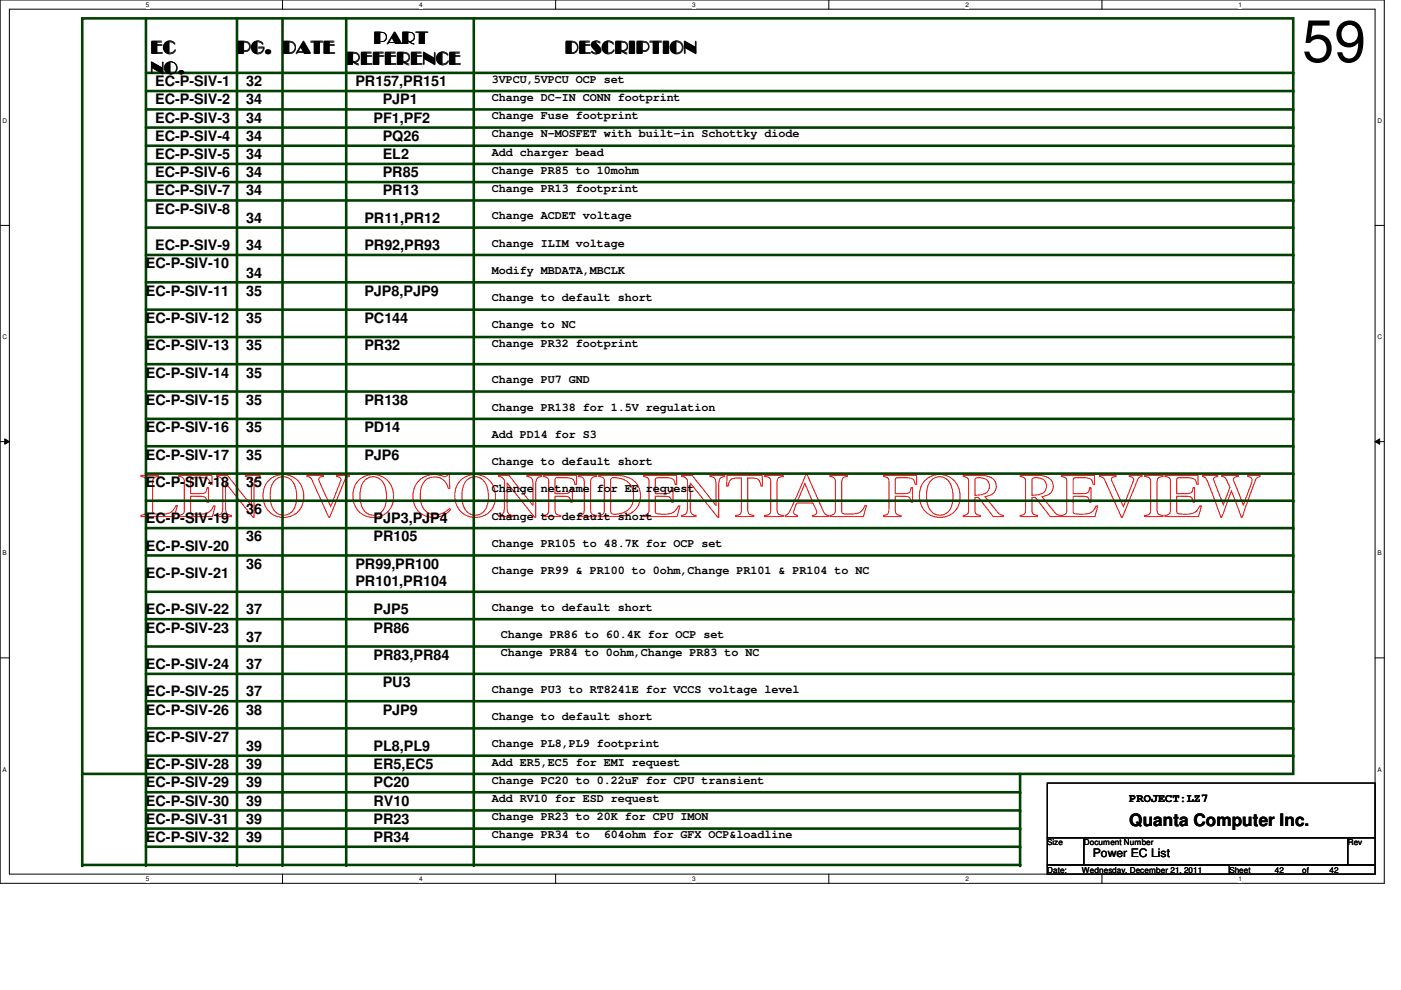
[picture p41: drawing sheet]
<svg xmlns="http://www.w3.org/2000/svg" width="297mm" height="210mm" viewBox="0 0 297 210" stroke-linecap="round" stroke-linejoin="round" font-family="sans-serif">
<defs><g id="words">
<text font-size="13.2" fill="#f00" x="29.7" y="109.5">LENOVO CONFIDENTIAL FOR REVIEW</text>
<text font-size="12.3" x="276.1" y="13.1">59</text>
<g font-size="3.9">
<text x="32" y="11.3">EC</text>
<text x="50.2" y="11.3">PG. DATE</text>
<text x="50.3" y="11.3">PG.</text>
<text x="59.9" y="11.3">DATE</text>
<text x="79.3" y="9.3">PART</text>
<text x="119.8" y="11.3">DESCRIPTION</text>
<text x="32" y="15.6">NO.</text>
<text x="73.5" y="13.7">REFERENCE</text>
</g>
<text font-size="3.6" x="239.4" y="175.2">Quanta Computer Inc.</text>
<g font-size="3">
<text x="32.9" y="18.3">EC-P-SIV-1</text>
<text x="32.9" y="22.1">EC-P-SIV-2</text>
<text x="52.2" y="18.3">32</text>
<text x="52.2" y="22.1">34</text>
<text x="75.4" y="18.3">PR157,PR151</text>
<text x="81.1" y="22.1">PJP1</text>
<text x="32.9" y="26">EC-P-SIV-3</text>
<text x="32.9" y="29.9">EC-P-SIV-4</text>
<text x="52.2" y="29.9">34</text>
<text x="52.2" y="26">34</text>
<text x="79.2" y="26">PF1,PF2</text>
<text x="81.1" y="29.9">PQ26</text>
<text x="32.9" y="33.7">EC-P-SIV-5</text>
<text x="52.2" y="33.7">34</text>
<text x="81.1" y="33.7">EL2</text>
<text x="32.9" y="37.6">EC-P-SIV-6</text>
<text x="32.9" y="41.4">EC-P-SIV-7</text>
<text x="52.2" y="41.4">34</text>
<text x="52.2" y="37.6">34</text>
<text x="81.1" y="41.4">PR13</text>
<text x="81.1" y="37.6">PR85</text>
<text x="32.9" y="45.3">EC-P-SIV-8</text>
<text x="52.2" y="47.2">34</text>
<text x="77.3" y="47.2">PR11,PR12</text>
<text x="32.9" y="53">EC-P-SIV-9</text>
<text x="52.2" y="53">34</text>
<text x="77.3" y="53">PR92,PR93</text>
<text x="30.9" y="56.9">EC-P-SIV-10</text>
<text x="52.2" y="58.8">34</text>
<text x="30.9" y="62.7">EC-P-SIV-11</text>
<text x="52.2" y="62.7">35</text>
<text x="77.3" y="62.7">PJP8,PJP9</text>
<text x="30.9" y="68.5">EC-P-SIV-12</text>
<text x="52.2" y="68.5">35</text>
<text x="77.3" y="68.5">PC144</text>
<text x="30.9" y="74.3">EC-P-SIV-13</text>
<text x="52.2" y="74.3">35</text>
<text x="77.3" y="74.3">PR32</text>
<text x="30.9" y="80.1">EC-P-SIV-14</text>
<text x="52.2" y="80.1">35</text>
<text x="30.9" y="85.9">EC-P-SIV-15</text>
<text x="52.2" y="85.9">35</text>
<text x="77.3" y="85.9">PR138</text>
<text x="30.9" y="91.7">EC-P-SIV-16</text>
<text x="52.2" y="91.7">35</text>
<text x="77.3" y="91.7">PD14</text>
<text x="30.9" y="97.5">EC-P-SIV-17</text>
<text x="52.2" y="97.5">35</text>
<text x="77.3" y="97.5">PJP6</text>
<text x="30.9" y="103.3">EC-P-SIV-18</text>
<text x="52.2" y="103.3">35</text>
<text x="30.9" y="111">EC-P-SIV-19</text>
<text x="52.2" y="109">36</text>
<text x="79.2" y="111">PJP3,PJP4</text>
<text x="30.9" y="116.8">EC-P-SIV-20</text>
<text x="52.2" y="114.8">36</text>
<text x="79.2" y="114.8">PR105</text>
<text x="30.9" y="122.6">EC-P-SIV-21</text>
<text x="52.2" y="120.6">36</text>
<text x="75.4" y="120.6">PR99,PR100</text>
<text x="75.4" y="124.2">PR101,PR104</text>
<text x="30.9" y="130.3">EC-P-SIV-22</text>
<text x="52.2" y="130.3">37</text>
<text x="79.2" y="130.3">PJP5</text>
<text x="30.9" y="134.1">EC-P-SIV-23</text>
<text x="52.2" y="136.1">37</text>
<text x="79.2" y="134.1">PR86</text>
<text x="30.9" y="141.9">EC-P-SIV-24</text>
<text x="52.2" y="141.9">37</text>
<text x="79.2" y="139.9">PR83,PR84</text>
<text x="30.9" y="147.6">EC-P-SIV-25</text>
<text x="52.2" y="147.6">37</text>
<text x="81.1" y="145.7">PU3</text>
<text x="30.9" y="151.5">EC-P-SIV-26</text>
<text x="52.2" y="151.5">38</text>
<text x="81.1" y="151.5">PJP9</text>
<text x="30.9" y="157.3">EC-P-SIV-27</text>
<text x="52.2" y="159.2">39</text>
<text x="79.2" y="159.2">PL8,PL9</text>
<text x="30.9" y="163.1">EC-P-SIV-28</text>
<text x="30.9" y="166.9">EC-P-SIV-29</text>
<text x="52.2" y="163.1">39</text>
<text x="52.2" y="166.9">39</text>
<text x="79.2" y="163.1">ER5,EC5</text>
<text x="79.2" y="166.9">PC20</text>
<text x="30.9" y="170.8">EC-P-SIV-30</text>
<text x="52.2" y="170.8">39</text>
<text x="79.2" y="170.8">RV10</text>
<text x="30.9" y="174.7">EC-P-SIV-31</text>
<text x="30.9" y="178.5">EC-P-SIV-32</text>
<text x="52.2" y="174.7">39</text>
<text x="52.2" y="178.5">39</text>
<text x="79.2" y="174.7">PR23</text>
<text x="79.2" y="178.5">PR34</text>
</g>
<g font-size="2.5">
<text x="104.3" y="17.5">3VPCU,5VPCU OCP set</text>
<text x="104.3" y="21.4">Change DC-IN CONN footprint</text>
<text x="104.3" y="25.3">Change Fuse footprint</text>
<text x="104.3" y="29.1">Change N-MOSFET with built-in Schottky diode</text>
<text x="104.3" y="33">Add charger bead</text>
<text x="104.3" y="36.8">Change PR85 to 10mohm</text>
<text x="104.3" y="40.7">Change PR13 footprint</text>
<text x="104.3" y="46.5">Change ACDET voltage</text>
<text x="104.3" y="52.3">Change ILIM voltage</text>
<text x="104.3" y="58.1">Modify MBDATA,MBCLK</text>
<text x="104.3" y="63.9">Change to default short</text>
<text x="104.3" y="69.6">Change to NC</text>
<text x="104.3" y="73.5">Change PR32 footprint</text>
<text x="104.3" y="81.2">Change PU7 GND</text>
<text x="104.3" y="87">Change PR138 for 1.5V regulation</text>
<text x="104.3" y="92.8">Add PD14 for S3</text>
<text x="104.3" y="98.6">Change to default short</text>
<text x="104.3" y="104.4">Change netname for EE request</text>
<text x="104.3" y="110.2">Change to default short</text>
<text x="104.3" y="116">Change PR105 to 48.7K for OCP set</text>
<text x="104.3" y="121.8">Change PR99 &amp; PR100 to 0ohm,Change PR101 &amp; PR104 to NC</text>
<text x="104.3" y="129.5">Change to default short</text>
<text x="106.2" y="135.3">Change PR86 to 60.4K for OCP set</text>
<text x="106.2" y="139.1">Change PR84 to 0ohm,Change PR83 to NC</text>
<text x="104.3" y="146.9">Change PU3 to RT8241E for VCCS voltage level</text>
<text x="104.3" y="152.7">Change to default short</text>
<text x="104.3" y="158.5">Change PL8,PL9 footprint</text>
<text x="104.3" y="162.3">Add ER5,EC5 for EMI request</text>
<text x="104.3" y="166.2">Change PC20 to 0.22uF for CPU transient</text>
<text x="104.3" y="170.1">Add RV10 for ESD request</text>
<text x="104.3" y="173.9">Change PR23 to 20K for CPU IMON</text>
<text x="239.4" y="170.1">PROJECT:LZ7</text>
<text x="104.3" y="177.8">Change PR34 to</text>
<text x="128" y="177.8">604ohm for GFX OCP&amp;loadline</text>
<text x="231.7" y="181.8">Power EC List</text>
</g>
<g font-size="1.7">
<text x="222" y="179.2">Size</text>
<text x="229.8" y="179.2">Document Number</text>
<text x="285.7" y="179.2">Rev</text>
<text x="222" y="185">Date:</text>
<text x="229.4" y="185">Wednesday, December 21, 2011</text>
<text x="260.6" y="185">Sheet</text>
<text x="270.3" y="185">42</text>
<text x="276.1" y="185">of</text>
<text x="281.9" y="185">42</text>
</g>
<g font-size="1.4">
<text x="30.9" y="1.4">5</text>
<text x="88.9" y="1.4">4</text>
<text x="146.8" y="1.4">3</text>
<text x="204.7" y="1.4">2</text>
<text x="262.6" y="1.4">1</text>
<text x=".5" y="26.1">D</text>
<text x="292.1" y="26.1">D</text>
<text x=".5" y="71.9">C</text>
<text x="292.1" y="71.9">C</text>
<text x=".5" y="117.8">B</text>
<text x="292.1" y="117.8">B</text>
<text x=".5" y="163.6">A</text>
<text x="292.1" y="163.6">A</text>
<text x="30.9" y="186.8">5</text>
<text x="88.9" y="186.8">4</text>
<text x="146.8" y="186.8">3</text>
<text x="204.7" y="186.8">2</text>
<text x="262.6" y="186.8">1</text>
</g>
</g></defs>
<path d="M0 0h293.5v187.3h-293.5zM2 1.9h289.5v183.4h-289.5z" fill="none" stroke="#000" stroke-width=".21"/>
<g fill="#fff">
<path d="M30.9 .2h.8v1.5h-.8z"/>
<path d="M30.9 185.5h.8v1.6h-.8z"/>
</g>
<path d="M59.9 0v1.9M59.9 185.3v2" fill="none" stroke="#000" stroke-width=".21"/>
<g fill="#fff">
<path d="M88.9 .2h.7v1.5h-.7z"/>
<path d="M88.9 185.5h.7v1.6h-.7z"/>
</g>
<path d="M117.8 0v1.9M117.8 185.3v2" fill="none" stroke="#000" stroke-width=".21"/>
<g fill="#fff">
<path d="M146.8 .2h.7v1.5h-.7z"/>
<path d="M146.8 185.5h.7v1.6h-.7z"/>
</g>
<path d="M175.7 0v1.9M175.7 185.3v2" fill="none" stroke="#000" stroke-width=".21"/>
<g fill="#fff">
<path d="M204.7 .2h.7v1.5h-.7z"/>
<path d="M204.7 185.5h.7v1.6h-.7z"/>
</g>
<path d="M233.6 0v1.9M233.6 185.3v2" fill="none" stroke="#000" stroke-width=".21"/>
<g fill="#fff">
<path d="M262.6 .2h.8v1.5h-.8z"/>
<path d="M262.6 185.5h.8v1.6h-.8z"/>
<path d="M.5 24.8h1v1.6h-1z"/>
<path d="M292.1 24.8h.9v1.6h-.9z"/>
<path d="M.5 70.7h1v1.5h-1z"/>
<path d="M292.1 70.7h.9v1.5h-.9z"/>
</g>
<path d="M0 47.8h2M291.5 47.8h2" fill="none" stroke="#000" stroke-width=".21"/>
<g fill="#fff">
<path d="M.5 116.5h.9v1.6h-.9z"/>
<path d="M292.1 116.5h.8v1.6h-.8z"/>
</g>
<path d="M0 93.6h2M1 93l1 .6-1 .6zM291.5 93.6l1-.6v1.2zM291.5 93.6h2" fill="none" stroke="#000" stroke-width=".21"/>
<path d="M1 93l1 .6-1 .6zM291.5 93.6l1-.6v1.2z" fill="#000"/>
<g fill="#fff">
<path d="M.5 162.4h.9v1.5h-.9z"/>
<path d="M292.1 162.4h.8v1.5h-.8z"/>
</g>
<path d="M0 139.5h2M291.5 139.5h2M222 166h69.5v11.6h-69.5zM222 177.6h7.8v5.8h-7.8zM229.8 177.6h55.9v5.8h-55.9zM285.7 177.6h5.8v5.8h-5.8zM222 183.4h38.6v1.9h-38.6zM260.6 183.4h30.9v1.9h-30.9z" fill="none" stroke="#000" stroke-width=".21"/>
<path d="M17.4 3.9h256.8v160.2h-256.8zM30.9 15.5h243.3" fill="none" stroke="#004000" stroke-width=".55"/>
<circle cx="274.2" cy="15.5" r=".28" fill="#004000"/>
<path d="M30.9 19.3h243.3" fill="none" stroke="#004000" stroke-width=".55"/>
<circle cx="274.2" cy="19.3" r=".28" fill="#004000"/>
<path d="M30.9 3.9v160.2" fill="none" stroke="#004000" stroke-width=".55"/>
<circle cx="30.9" cy="164.1" r=".28" fill="#004000"/>
<path d="M50.2 3.9v160.2" fill="none" stroke="#004000" stroke-width=".55"/>
<circle cx="50.2" cy="164.1" r=".28" fill="#004000"/>
<path d="M100.5 3.9v160.2" fill="none" stroke="#004000" stroke-width=".55"/>
<circle cx="100.5" cy="164.1" r=".28" fill="#004000"/>
<path d="M59.9 3.9v160.2" fill="none" stroke="#004000" stroke-width=".55"/>
<circle cx="59.9" cy="164.1" r=".28" fill="#004000"/>
<path d="M73.4 3.9v160.2" fill="none" stroke="#004000" stroke-width=".55"/>
<circle cx="73.4" cy="164.1" r=".28" fill="#004000"/>
<path d="M30.9 77.2h243.3" fill="none" stroke="#004000" stroke-width=".55"/>
<circle cx="274.2" cy="77.2" r=".28" fill="#004000"/>
<path d="M30.9 23.2h243.3" fill="none" stroke="#004000" stroke-width=".55"/>
<circle cx="274.2" cy="23.2" r=".28" fill="#004000"/>
<path d="M30.9 27.1h243.3" fill="none" stroke="#004000" stroke-width=".55"/>
<circle cx="274.2" cy="27.1" r=".28" fill="#004000"/>
<path d="M30.9 34.8h243.3" fill="none" stroke="#004000" stroke-width=".55"/>
<circle cx="274.2" cy="34.8" r=".28" fill="#004000"/>
<path d="M30.9 38.6h243.3" fill="none" stroke="#004000" stroke-width=".55"/>
<circle cx="274.2" cy="38.6" r=".28" fill="#004000"/>
<path d="M30.9 42.5h243.3" fill="none" stroke="#004000" stroke-width=".55"/>
<circle cx="274.2" cy="42.5" r=".28" fill="#004000"/>
<path d="M30.9 48.3h243.3" fill="none" stroke="#004000" stroke-width=".55"/>
<circle cx="274.2" cy="48.3" r=".28" fill="#004000"/>
<path d="M30.9 59.9h243.3" fill="none" stroke="#004000" stroke-width=".55"/>
<circle cx="274.2" cy="59.9" r=".28" fill="#004000"/>
<path d="M30.9 65.7h243.3" fill="none" stroke="#004000" stroke-width=".55"/>
<circle cx="274.2" cy="65.7" r=".28" fill="#004000"/>
<path d="M30.9 83h243.3" fill="none" stroke="#004000" stroke-width=".55"/>
<circle cx="274.2" cy="83" r=".28" fill="#004000"/>
<path d="M30.9 88.8h243.3" fill="none" stroke="#004000" stroke-width=".55"/>
<circle cx="274.2" cy="88.8" r=".28" fill="#004000"/>
<path d="M30.9 94.6h243.3" fill="none" stroke="#004000" stroke-width=".55"/>
<circle cx="274.2" cy="94.6" r=".28" fill="#004000"/>
<path d="M30.9 100.4h243.3" fill="none" stroke="#004000" stroke-width=".55"/>
<circle cx="274.2" cy="100.4" r=".28" fill="#004000"/>
<path d="M30.9 106.2h243.3" fill="none" stroke="#004000" stroke-width=".55"/>
<circle cx="274.2" cy="106.2" r=".28" fill="#004000"/>
<path d="M30.9 112h243.3" fill="none" stroke="#004000" stroke-width=".55"/>
<circle cx="274.2" cy="112" r=".28" fill="#004000"/>
<path d="M30.9 117.8h243.3" fill="none" stroke="#004000" stroke-width=".55"/>
<circle cx="274.2" cy="117.8" r=".28" fill="#004000"/>
<path d="M30.9 125.5h243.3" fill="none" stroke="#004000" stroke-width=".55"/>
<circle cx="274.2" cy="125.5" r=".28" fill="#004000"/>
<path d="M30.9 30.9h243.3" fill="none" stroke="#004000" stroke-width=".55"/>
<circle cx="274.2" cy="30.9" r=".28" fill="#004000"/>
<path d="M30.9 54.1h243.3" fill="none" stroke="#004000" stroke-width=".55"/>
<circle cx="274.2" cy="54.1" r=".28" fill="#004000"/>
<path d="M30.9 71.5h243.3" fill="none" stroke="#004000" stroke-width=".55"/>
<circle cx="274.2" cy="71.5" r=".28" fill="#004000"/>
<path d="M30.9 131.3h243.3" fill="none" stroke="#004000" stroke-width=".55"/>
<circle cx="274.2" cy="131.3" r=".28" fill="#004000"/>
<path d="M30.9 137.1h243.3" fill="none" stroke="#004000" stroke-width=".55"/>
<circle cx="274.2" cy="137.1" r=".28" fill="#004000"/>
<path d="M30.9 142.9h243.3" fill="none" stroke="#004000" stroke-width=".55"/>
<circle cx="274.2" cy="142.9" r=".28" fill="#004000"/>
<path d="M30.9 148.7h243.3" fill="none" stroke="#004000" stroke-width=".55"/>
<circle cx="274.2" cy="148.7" r=".28" fill="#004000"/>
<path d="M30.9 154.4h243.3" fill="none" stroke="#004000" stroke-width=".55"/>
<circle cx="274.2" cy="154.4" r=".28" fill="#004000"/>
<path d="M30.9 160.2h243.3" fill="none" stroke="#004000" stroke-width=".55"/>
<circle cx="274.2" cy="160.2" r=".28" fill="#004000"/>
<path d="M30.9 168h185.4" fill="none" stroke="#004000" stroke-width=".55"/>
<circle cx="216.3" cy="168" r=".28" fill="#004000"/>
<path d="M30.9 171.8h185.4" fill="none" stroke="#004000" stroke-width=".55"/>
<circle cx="216.3" cy="171.8" r=".28" fill="#004000"/>
<path d="M30.9 175.7h185.4" fill="none" stroke="#004000" stroke-width=".55"/>
<circle cx="216.3" cy="175.7" r=".28" fill="#004000"/>
<path d="M30.9 179.5h185.4" fill="none" stroke="#004000" stroke-width=".55"/>
<circle cx="216.3" cy="179.5" r=".28" fill="#004000"/>
<path d="M30.9 183.4h185.4" fill="none" stroke="#004000" stroke-width=".55"/>
<circle cx="216.3" cy="183.4" r=".28" fill="#004000"/>
<path d="M17.4 164.1v19.3" fill="none" stroke="#004000" stroke-width=".55"/>
<circle cx="17.4" cy="183.4" r=".28" fill="#004000"/>
<path d="M59.9 164.1v19.3" fill="none" stroke="#004000" stroke-width=".55"/>
<circle cx="59.9" cy="183.4" r=".28" fill="#004000"/>
<path d="M50.2 164.1v19.3" fill="none" stroke="#004000" stroke-width=".55"/>
<circle cx="50.2" cy="183.4" r=".28" fill="#004000"/>
<path d="M73.4 164.1v19.3" fill="none" stroke="#004000" stroke-width=".55"/>
<circle cx="73.4" cy="183.4" r=".28" fill="#004000"/>
<path d="M100.5 164.1v19.3" fill="none" stroke="#004000" stroke-width=".55"/>
<circle cx="100.5" cy="183.4" r=".28" fill="#004000"/>
<path d="M216.3 164.1v19.3" fill="none" stroke="#004000" stroke-width=".55"/>
<circle cx="216.3" cy="183.4" r=".28" fill="#004000"/>
<path d="M30.9 164.1v19.3" fill="none" stroke="#004000" stroke-width=".55"/>
<circle cx="30.9" cy="183.4" r=".28" fill="#004000"/>
<path d="M17.4 183.4h13.5" fill="none" stroke="#004000" stroke-width=".55"/>
<circle cx="17.4" cy="183.4" r=".28" fill="#004000"/>
<use href="#words"/>
</svg>
